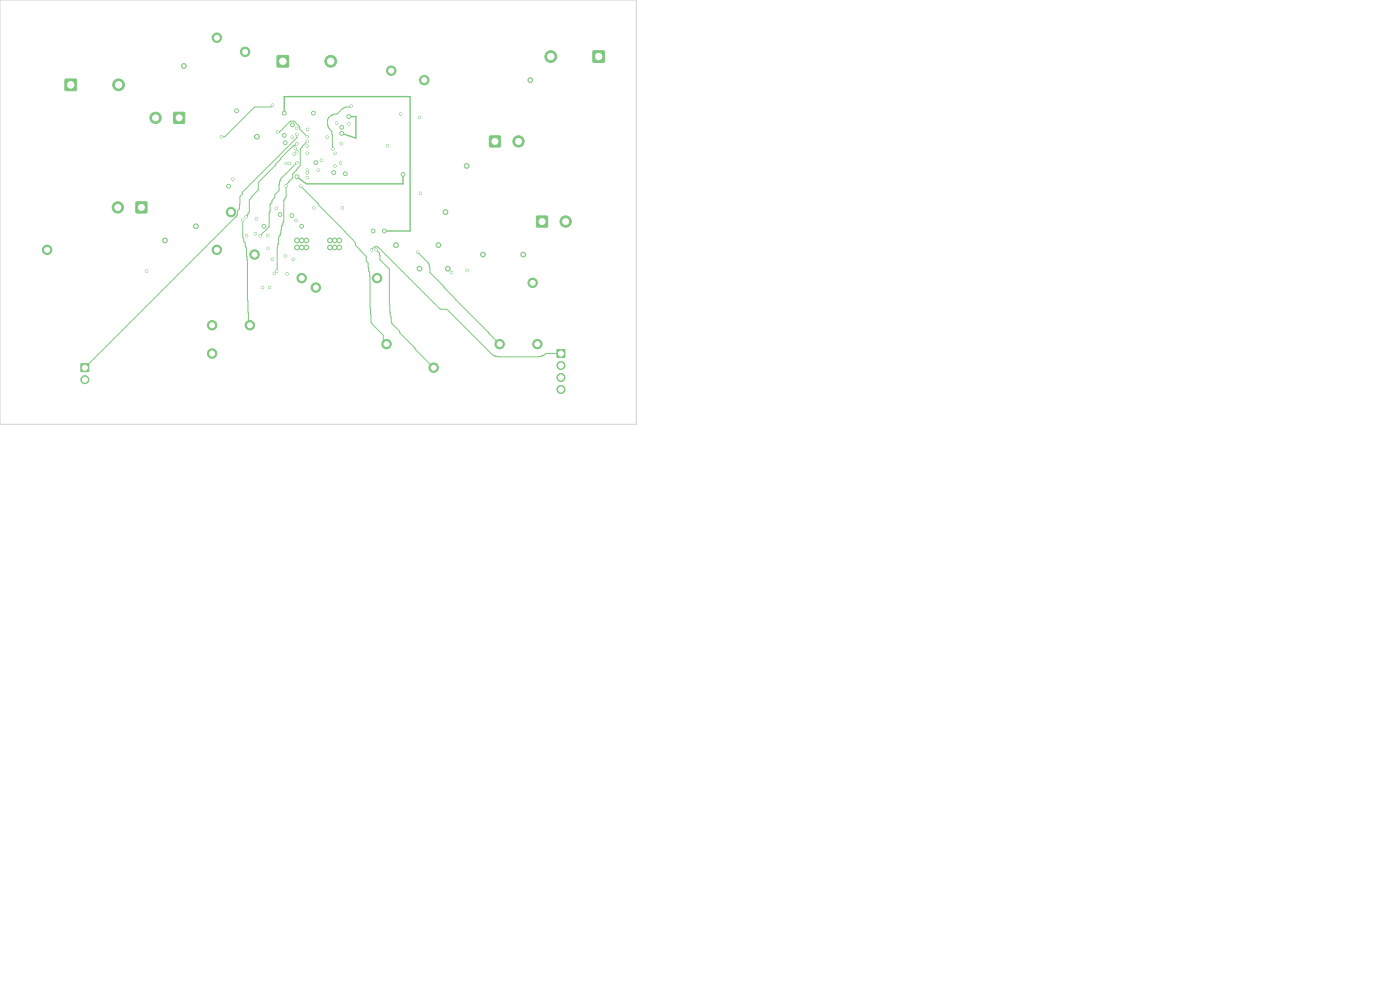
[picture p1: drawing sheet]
<svg xmlns="http://www.w3.org/2000/svg" width="297mm" height="210mm" viewBox="0 0 297 210" stroke-linecap="round" stroke-linejoin="round" font-family="sans-serif">
<g fill="#7fc87f" stroke="#7fc87f" stroke-width=".21">
<path d="M28.9 42.9h2.2v2.2h-2.2z"/>
<path d="M125.8 10.8h2.4v2.4h-2.4z"/>
<path d="M103.9 28.9h2.2v2.2h-2.2z"/>
<path d="M36.9 23.9h2.2v2.2h-2.2z"/>
<path d="M13.8 16.8h2.4v2.4h-2.4z"/>
<path d="M113.9 45.9h2.2v2.2h-2.2z"/>
<path d="M118.1 74.2h1.7v1.7h-1.7z"/>
<path d="M17.1 77.2h1.7v1.7h-1.7z"/>
<path d="M58.8 11.8h2.4v2.4h-2.4z"/>
<circle cx="25" cy="44" r="1.2"/>
<circle cx="90" cy="17" r="1"/>
<circle cx="67" cy="61" r="1"/>
<circle cx="113" cy="60" r="1"/>
<circle cx="116.8" cy="12" r="1.25"/>
<circle cx="106" cy="73" r="1"/>
<circle cx="80" cy="59" r="1"/>
<circle cx="49" cy="45" r="1"/>
<circle cx="110" cy="30" r="1.2"/>
<circle cx="10" cy="53" r="1"/>
<circle cx="33" cy="25" r="1.2"/>
<circle cx="52" cy="11" r="1"/>
<circle cx="25.2" cy="18" r="1.25"/>
<circle cx="54" cy="54" r="1"/>
<circle cx="120" cy="47" r="1.2"/>
<circle cx="119" cy="77.5" r=".85"/>
<circle cx="119" cy="80.1" r=".85"/>
<circle cx="119" cy="82.6" r=".85"/>
<circle cx="53" cy="69" r="1"/>
<circle cx="46" cy="53" r="1"/>
<circle cx="64" cy="59" r="1"/>
<circle cx="18" cy="80.5" r=".85"/>
<circle cx="46" cy="8" r="1"/>
<circle cx="92" cy="78" r="1"/>
<circle cx="114" cy="73" r="1"/>
<circle cx="45" cy="75" r="1"/>
<circle cx="83" cy="15" r="1"/>
<circle cx="70.2" cy="13" r="1.25"/>
<circle cx="45" cy="69" r="1"/>
<circle cx="82" cy="73" r="1"/>
<circle cx="57.8" cy="22.3" r=".25"/>
<circle cx="41.5" cy="48" r=".5"/>
<circle cx="31.1" cy="57.5" r=".25"/>
<circle cx="47" cy="29" r=".25"/>
<circle cx="69.4" cy="29.1" r=".25"/>
<circle cx="61.4" cy="34.7" r=".25"/>
<circle cx="64" cy="48" r=".4"/>
<circle cx="71" cy="52.5" r=".5"/>
<circle cx="62.2" cy="55" r=".25"/>
<circle cx="112.5" cy="17" r=".5"/>
<circle cx="72" cy="51" r=".5"/>
<circle cx="65" cy="52.5" r=".5"/>
<circle cx="35" cy="51" r=".5"/>
<circle cx="54.2" cy="49.6" r=".25"/>
<circle cx="39" cy="14" r=".5"/>
<circle cx="70" cy="52.5" r=".5"/>
<circle cx="64" cy="51" r=".5"/>
<circle cx="70" cy="51" r=".5"/>
<circle cx="67" cy="34.5" r=".4"/>
<circle cx="111" cy="54" r=".5"/>
<circle cx="56" cy="48" r=".4"/>
<circle cx="72" cy="52.5" r=".5"/>
<circle cx="63" cy="52.5" r=".5"/>
<circle cx="57.8" cy="55" r=".25"/>
<circle cx="60.7" cy="34.7" r=".25"/>
<circle cx="63" cy="51" r=".5"/>
<circle cx="54.4" cy="46.4" r=".25"/>
<circle cx="65" cy="51" r=".5"/>
<circle cx="56.8" cy="50" r=".25"/>
<circle cx="71" cy="51" r=".5"/>
<circle cx="64" cy="52.5" r=".5"/>
<circle cx="60.5" cy="30.3" r=".4"/>
<circle cx="89" cy="57" r=".5"/>
<circle cx="99.1" cy="57.4" r=".25"/>
<circle cx="99" cy="35.2" r=".5"/>
<circle cx="102.5" cy="54" r=".5"/>
<circle cx="74" cy="26.3" r=".25"/>
<circle cx="54.5" cy="29" r=".5"/>
<circle cx="71.4" cy="26.1" r=".25"/>
<circle cx="49.4" cy="38" r=".25"/>
<circle cx="73.3" cy="36.9" r=".4"/>
<circle cx="70.8" cy="36.6" r=".4"/>
<circle cx="89" cy="24.9" r=".25"/>
<circle cx="82.2" cy="30.9" r=".25"/>
<circle cx="62" cy="26.5" r=".4"/>
<circle cx="48.5" cy="39.5" r=".4"/>
<circle cx="62.9" cy="27.2" r=".25"/>
<circle cx="58.6" cy="44.2" r=".25"/>
<circle cx="57.2" cy="61" r=".25"/>
<circle cx="55.7" cy="61" r=".25"/>
<circle cx="65.2" cy="30" r=".25"/>
<circle cx="58.7" cy="57.5" r=".25"/>
<circle cx="65.3" cy="27.5" r=".25"/>
<circle cx="58.2" cy="58" r=".25"/>
<circle cx="60.7" cy="39.4" r=".25"/>
<circle cx="63" cy="28.5" r=".25"/>
<circle cx="58.9" cy="28" r=".25"/>
<circle cx="65.2" cy="29" r=".25"/>
<circle cx="62" cy="29.1" r=".25"/>
<circle cx="60.3" cy="28.7" r=".4"/>
<circle cx="60.3" cy="24" r=".4"/>
<circle cx="81.5" cy="49" r=".4"/>
<circle cx="66.5" cy="24" r=".4"/>
<circle cx="63" cy="30.5" r=".25"/>
<circle cx="52.2" cy="46" r=".25"/>
<circle cx="51.5" cy="46.7" r=".25"/>
<circle cx="65.2" cy="31" r=".25"/>
<circle cx="63.8" cy="39.5" r=".25"/>
<circle cx="62.4" cy="32.7" r=".25"/>
<circle cx="62.6" cy="31.5" r=".25"/>
<circle cx="59.4" cy="45.5" r=".4"/>
<circle cx="63" cy="32.2" r=".25"/>
<circle cx="61.9" cy="45.7" r=".4"/>
<circle cx="65.2" cy="32.5" r=".25"/>
<circle cx="56.9" cy="52.7" r=".25"/>
<circle cx="66.6" cy="44.1" r=".25"/>
<circle cx="60.5" cy="54.3" r=".25"/>
<circle cx="62.8" cy="46.8" r=".25"/>
<circle cx="67.5" cy="36.1" r=".25"/>
<circle cx="65.2" cy="37.7" r=".25"/>
<circle cx="52.3" cy="50" r=".25"/>
<circle cx="63" cy="34.5" r=".25"/>
<circle cx="55.2" cy="50" r=".25"/>
<circle cx="65.2" cy="36.1" r=".25"/>
<circle cx="60.9" cy="58.1" r=".25"/>
<circle cx="65.2" cy="36.7" r=".25"/>
<circle cx="63" cy="37.5" r=".4"/>
<circle cx="85.5" cy="37" r=".4"/>
<circle cx="71.1" cy="35.2" r=".25"/>
<circle cx="85" cy="24.2" r=".25"/>
<circle cx="79.1" cy="49" r=".4"/>
<circle cx="72.3" cy="34.6" r=".25"/>
<circle cx="72.6" cy="44.1" r=".25"/>
<circle cx="79.8" cy="53" r=".25"/>
<circle cx="68.2" cy="34" r=".25"/>
<circle cx="94.5" cy="45" r=".5"/>
<circle cx="71.1" cy="32.5" r=".25"/>
<circle cx="84" cy="52" r=".5"/>
<circle cx="88.6" cy="53.5" r=".25"/>
<circle cx="74.5" cy="22.5" r=".25"/>
<circle cx="95" cy="57" r=".5"/>
<circle cx="93" cy="52" r=".5"/>
<circle cx="70.6" cy="31.6" r=".25"/>
<circle cx="95.8" cy="57.8" r=".25"/>
<circle cx="89.2" cy="41" r=".25"/>
<circle cx="72.4" cy="30.5" r=".25"/>
<circle cx="74" cy="24.7" r=".4"/>
<circle cx="72.5" cy="28.3" r=".4"/>
<circle cx="50.2" cy="23.5" r=".4"/>
<circle cx="72.5" cy="27" r=".4"/>
<circle cx="78.8" cy="53" r=".25"/>
</g>
<g fill="none" stroke="#7fc87f" stroke-width=".21">
<path d="M57.8 22.3l-.4 .4h-3.4l-6.3 6.3h-.7M58.9 28h.4l2.2-2.2 .8-.1 1.2 1.1 .1 .6 1.6 1.6M63 34.5l-3.5 3.5-.3 1.1v1.3l-.9 .9v.6l-.6 .6v.4l-.4 .5v1.5l-.2 .3v2.9l-1.9 1.9M63 30.5l-.3 .3-.6 .2-2.6 2.6v.2l-1 1v.2l-3.7 3.7v1.6l-1.9 2.1v2.6l-.7 1M63 28.5v.7l-11.6 11.6v.4l-.5 .5-.1 2.6-.4 .4v.7l-.3 .6-32.1 32M63.8 39.5l11.2 11.5 .4 .5v.5l2.3 2.4v1l.4 .4 .1 1.7 .2 .2 .1 1v6.6l.2 1.4v1.7l2.6 2.7v1.2l.7 .7M65.2 29h.1M65.2 30h.1M65.2 30l-1.5 1.6v3.5l-1.6 1.8v.8l-1.4 1.5v2.6l-.5 .8v4.3l-.5 1.2-.1 1.3-.2 .6-.3 .3v1.3l-.3 1-.1 4.9M74.5 22.5l-1.6 .4-1.4 1.3a2 2 0 0 0-2 1.1l.1 1.6 .8 1 .1 3.1 .1 .6M51.5 46.7v3.7l.2 .2v.6l.3 .3 .1 .9 .2 .2v1.8l.2 .8v8.5l.2 5 .3 .3M78.8 53l.6-.6h.8l13.2 13.2h1.4l9.9 9.8 1.1 .3h8.4l.9-.2 .7-.5h3.2"/>
<path d="M79.8 53l.7 .7 .1 1.4 2 2v7.5l.2 2.5 .2 .2 .1 1.3 1.7 1.7v.3l3.2 3.2v.2l4 4M88.6 53.5l2.4 2.5 .2 .8v1l14.8 15.2"/>
</g>
<path d="M60.3 24v-3.5h26.7v28.5h-5.5M74 24.7h1.5v4.6l-3-1M85.5 37v2h-20.5l-2-1.5" fill="none" stroke="#7fc87f" stroke-width=".3"/>
<g fill="#fff" stroke="#fff" stroke-width=".21">
<circle cx="57.8" cy="22.3" r=".15"/>
<circle cx="41.5" cy="48" r=".25"/>
<circle cx="31.1" cy="57.5" r=".15"/>
<circle cx="47" cy="29" r=".15"/>
<circle cx="69.4" cy="29.1" r=".15"/>
<circle cx="61.4" cy="34.7" r=".15"/>
<circle cx="64" cy="48" r=".2"/>
<circle cx="71" cy="52.5" r=".25"/>
<circle cx="62.2" cy="55" r=".15"/>
<circle cx="112.5" cy="17" r=".25"/>
<circle cx="72" cy="51" r=".25"/>
<circle cx="65" cy="52.5" r=".25"/>
<circle cx="35" cy="51" r=".25"/>
<circle cx="54.2" cy="49.6" r=".15"/>
<circle cx="39" cy="14" r=".25"/>
<circle cx="70" cy="52.5" r=".25"/>
<circle cx="64" cy="51" r=".25"/>
<circle cx="70" cy="51" r=".25"/>
<circle cx="67" cy="34.5" r=".2"/>
<circle cx="111" cy="54" r=".25"/>
<circle cx="56" cy="48" r=".2"/>
<circle cx="72" cy="52.5" r=".25"/>
<circle cx="63" cy="52.5" r=".25"/>
<circle cx="57.8" cy="55" r=".15"/>
<circle cx="60.7" cy="34.7" r=".15"/>
<circle cx="63" cy="51" r=".25"/>
<circle cx="54.4" cy="46.4" r=".15"/>
<circle cx="65" cy="51" r=".25"/>
<circle cx="56.8" cy="50" r=".15"/>
<circle cx="71" cy="51" r=".25"/>
<circle cx="64" cy="52.5" r=".25"/>
<circle cx="60.5" cy="30.3" r=".2"/>
<circle cx="89" cy="57" r=".25"/>
<circle cx="99.1" cy="57.4" r=".15"/>
<circle cx="99" cy="35.2" r=".25"/>
<circle cx="102.4" cy="54" r=".25"/>
<circle cx="74" cy="26.3" r=".15"/>
<circle cx="54.5" cy="29" r=".25"/>
<circle cx="71.4" cy="26.1" r=".15"/>
<circle cx="49.4" cy="38" r=".15"/>
<circle cx="73.2" cy="36.8" r=".2"/>
<circle cx="70.8" cy="36.6" r=".2"/>
<circle cx="89" cy="24.9" r=".15"/>
<circle cx="82.2" cy="30.9" r=".15"/>
<circle cx="62" cy="26.5" r=".2"/>
<circle cx="48.5" cy="39.5" r=".2"/>
<circle cx="62.9" cy="27.2" r=".15"/>
<circle cx="58.6" cy="44.2" r=".15"/>
<circle cx="57.2" cy="61" r=".15"/>
<circle cx="55.7" cy="61" r=".15"/>
<circle cx="65.2" cy="30" r=".15"/>
<circle cx="58.7" cy="57.5" r=".15"/>
<circle cx="65.2" cy="27.4" r=".15"/>
<circle cx="58.2" cy="58" r=".15"/>
<circle cx="60.7" cy="39.4" r=".15"/>
<circle cx="63" cy="28.5" r=".15"/>
<circle cx="58.9" cy="28" r=".15"/>
<circle cx="65.2" cy="29" r=".15"/>
<circle cx="62" cy="29.1" r=".15"/>
<circle cx="60.3" cy="28.7" r=".2"/>
<circle cx="60.3" cy="24" r=".2"/>
<circle cx="81.5" cy="49" r=".2"/>
<circle cx="66.5" cy="24" r=".2"/>
<circle cx="63" cy="30.5" r=".15"/>
<circle cx="52.2" cy="46" r=".15"/>
<circle cx="51.5" cy="46.7" r=".15"/>
<circle cx="65.2" cy="31" r=".15"/>
<circle cx="63.8" cy="39.5" r=".15"/>
<circle cx="62.4" cy="32.7" r=".15"/>
<circle cx="62.6" cy="31.5" r=".15"/>
<circle cx="59.4" cy="45.5" r=".2"/>
<circle cx="63" cy="32.2" r=".15"/>
<circle cx="61.9" cy="45.7" r=".2"/>
<circle cx="65.2" cy="32.5" r=".15"/>
<circle cx="56.9" cy="52.7" r=".15"/>
<circle cx="66.6" cy="44.1" r=".15"/>
<circle cx="60.5" cy="54.3" r=".15"/>
<circle cx="62.8" cy="46.8" r=".15"/>
<circle cx="67.5" cy="36.1" r=".15"/>
<circle cx="65.2" cy="37.7" r=".15"/>
<circle cx="52.3" cy="50" r=".15"/>
<circle cx="63" cy="34.5" r=".15"/>
<circle cx="55.2" cy="50" r=".15"/>
<circle cx="65.2" cy="36.1" r=".15"/>
<circle cx="60.9" cy="58.1" r=".15"/>
<circle cx="65.2" cy="36.7" r=".15"/>
<circle cx="63" cy="37.5" r=".2"/>
<circle cx="85.5" cy="37" r=".2"/>
<circle cx="71.1" cy="35.2" r=".15"/>
<circle cx="85" cy="24.2" r=".15"/>
<circle cx="79.2" cy="49" r=".2"/>
<circle cx="72.2" cy="34.6" r=".15"/>
<circle cx="72.6" cy="44.1" r=".15"/>
<circle cx="79.8" cy="53" r=".15"/>
<circle cx="68.2" cy="34" r=".15"/>
<circle cx="94.5" cy="45" r=".25"/>
<circle cx="71.1" cy="32.5" r=".15"/>
<circle cx="84" cy="52" r=".25"/>
<circle cx="88.6" cy="53.5" r=".15"/>
<circle cx="74.5" cy="22.5" r=".15"/>
<circle cx="95" cy="57" r=".25"/>
<circle cx="93" cy="52" r=".25"/>
<circle cx="70.6" cy="31.6" r=".15"/>
<circle cx="95.8" cy="57.8" r=".15"/>
<circle cx="89.2" cy="41" r=".15"/>
<circle cx="72.4" cy="30.5" r=".15"/>
<circle cx="74" cy="24.7" r=".2"/>
<circle cx="72.5" cy="28.3" r=".2"/>
<circle cx="50.2" cy="23.5" r=".2"/>
<circle cx="72.5" cy="27" r=".2"/>
<circle cx="78.8" cy="53" r=".15"/>
<circle cx="30" cy="44" r=".6"/>
<circle cx="25" cy="44" r=".6"/>
<circle cx="90" cy="17" r=".5"/>
<circle cx="67" cy="61" r=".5"/>
<circle cx="113" cy="60" r=".5"/>
<circle cx="127" cy="12" r=".65"/>
<circle cx="116.8" cy="12" r=".65"/>
<circle cx="106" cy="73" r=".5"/>
<circle cx="80" cy="59" r=".5"/>
<circle cx="49" cy="45" r=".5"/>
<circle cx="105" cy="30" r=".6"/>
<circle cx="110" cy="30" r=".6"/>
<circle cx="10" cy="53" r=".5"/>
<circle cx="38" cy="25" r=".6"/>
<circle cx="33" cy="25" r=".6"/>
<circle cx="52" cy="11" r=".5"/>
<circle cx="15" cy="18" r=".65"/>
<circle cx="25.2" cy="18" r=".65"/>
<circle cx="54" cy="54" r=".5"/>
<circle cx="115" cy="47" r=".6"/>
<circle cx="120" cy="47" r=".6"/>
<circle cx="119" cy="75" r=".5"/>
<circle cx="119" cy="77.5" r=".5"/>
<circle cx="119" cy="80.1" r=".5"/>
<circle cx="119" cy="82.6" r=".5"/>
<circle cx="53" cy="69" r=".5"/>
<circle cx="46" cy="53" r=".5"/>
<circle cx="64" cy="59" r=".5"/>
<circle cx="18" cy="78" r=".5"/>
<circle cx="18" cy="80.5" r=".5"/>
<circle cx="46" cy="8" r=".5"/>
<circle cx="92" cy="78" r=".5"/>
<circle cx="114" cy="73" r=".5"/>
<circle cx="45" cy="75" r=".5"/>
<circle cx="83" cy="15" r=".5"/>
<circle cx="60" cy="13" r=".65"/>
<circle cx="70.2" cy="13" r=".65"/>
<circle cx="45" cy="69" r=".5"/>
<circle cx="82" cy="73" r=".5"/>
</g>
<path d="M0 0h135v90h-135z" fill="none" stroke="#d0d2cd" stroke-width=".21"/>
<g fill="#d0d2cd" stroke="#d0d2cd" stroke-width=".21">
<circle cx="30" cy="44" r=".6"/>
<circle cx="25" cy="44" r=".6"/>
<circle cx="90" cy="17" r=".5"/>
<circle cx="67" cy="61" r=".5"/>
<circle cx="113" cy="60" r=".5"/>
<circle cx="127" cy="12" r=".65"/>
<circle cx="116.8" cy="12" r=".65"/>
<circle cx="106" cy="73" r=".5"/>
<circle cx="80" cy="59" r=".5"/>
<circle cx="49" cy="45" r=".5"/>
<circle cx="105" cy="30" r=".6"/>
<circle cx="110" cy="30" r=".6"/>
<circle cx="10" cy="53" r=".5"/>
<circle cx="38" cy="25" r=".6"/>
<circle cx="33" cy="25" r=".6"/>
<circle cx="52" cy="11" r=".5"/>
<circle cx="15" cy="18" r=".65"/>
<circle cx="25.2" cy="18" r=".65"/>
<circle cx="54" cy="54" r=".5"/>
<circle cx="115" cy="47" r=".6"/>
<circle cx="120" cy="47" r=".6"/>
<circle cx="119" cy="75" r=".5"/>
<circle cx="119" cy="77.5" r=".5"/>
<circle cx="119" cy="80.1" r=".5"/>
<circle cx="119" cy="82.6" r=".5"/>
<circle cx="53" cy="69" r=".5"/>
<circle cx="46" cy="53" r=".5"/>
<circle cx="64" cy="59" r=".5"/>
<circle cx="18" cy="78" r=".5"/>
<circle cx="18" cy="80.5" r=".5"/>
<circle cx="46" cy="8" r=".5"/>
<circle cx="92" cy="78" r=".5"/>
<circle cx="114" cy="73" r=".5"/>
<circle cx="45" cy="75" r=".5"/>
<circle cx="83" cy="15" r=".5"/>
<circle cx="60" cy="13" r=".65"/>
<circle cx="70.2" cy="13" r=".65"/>
<circle cx="45" cy="69" r=".5"/>
<circle cx="82" cy="73" r=".5"/>
</g>
</svg>
